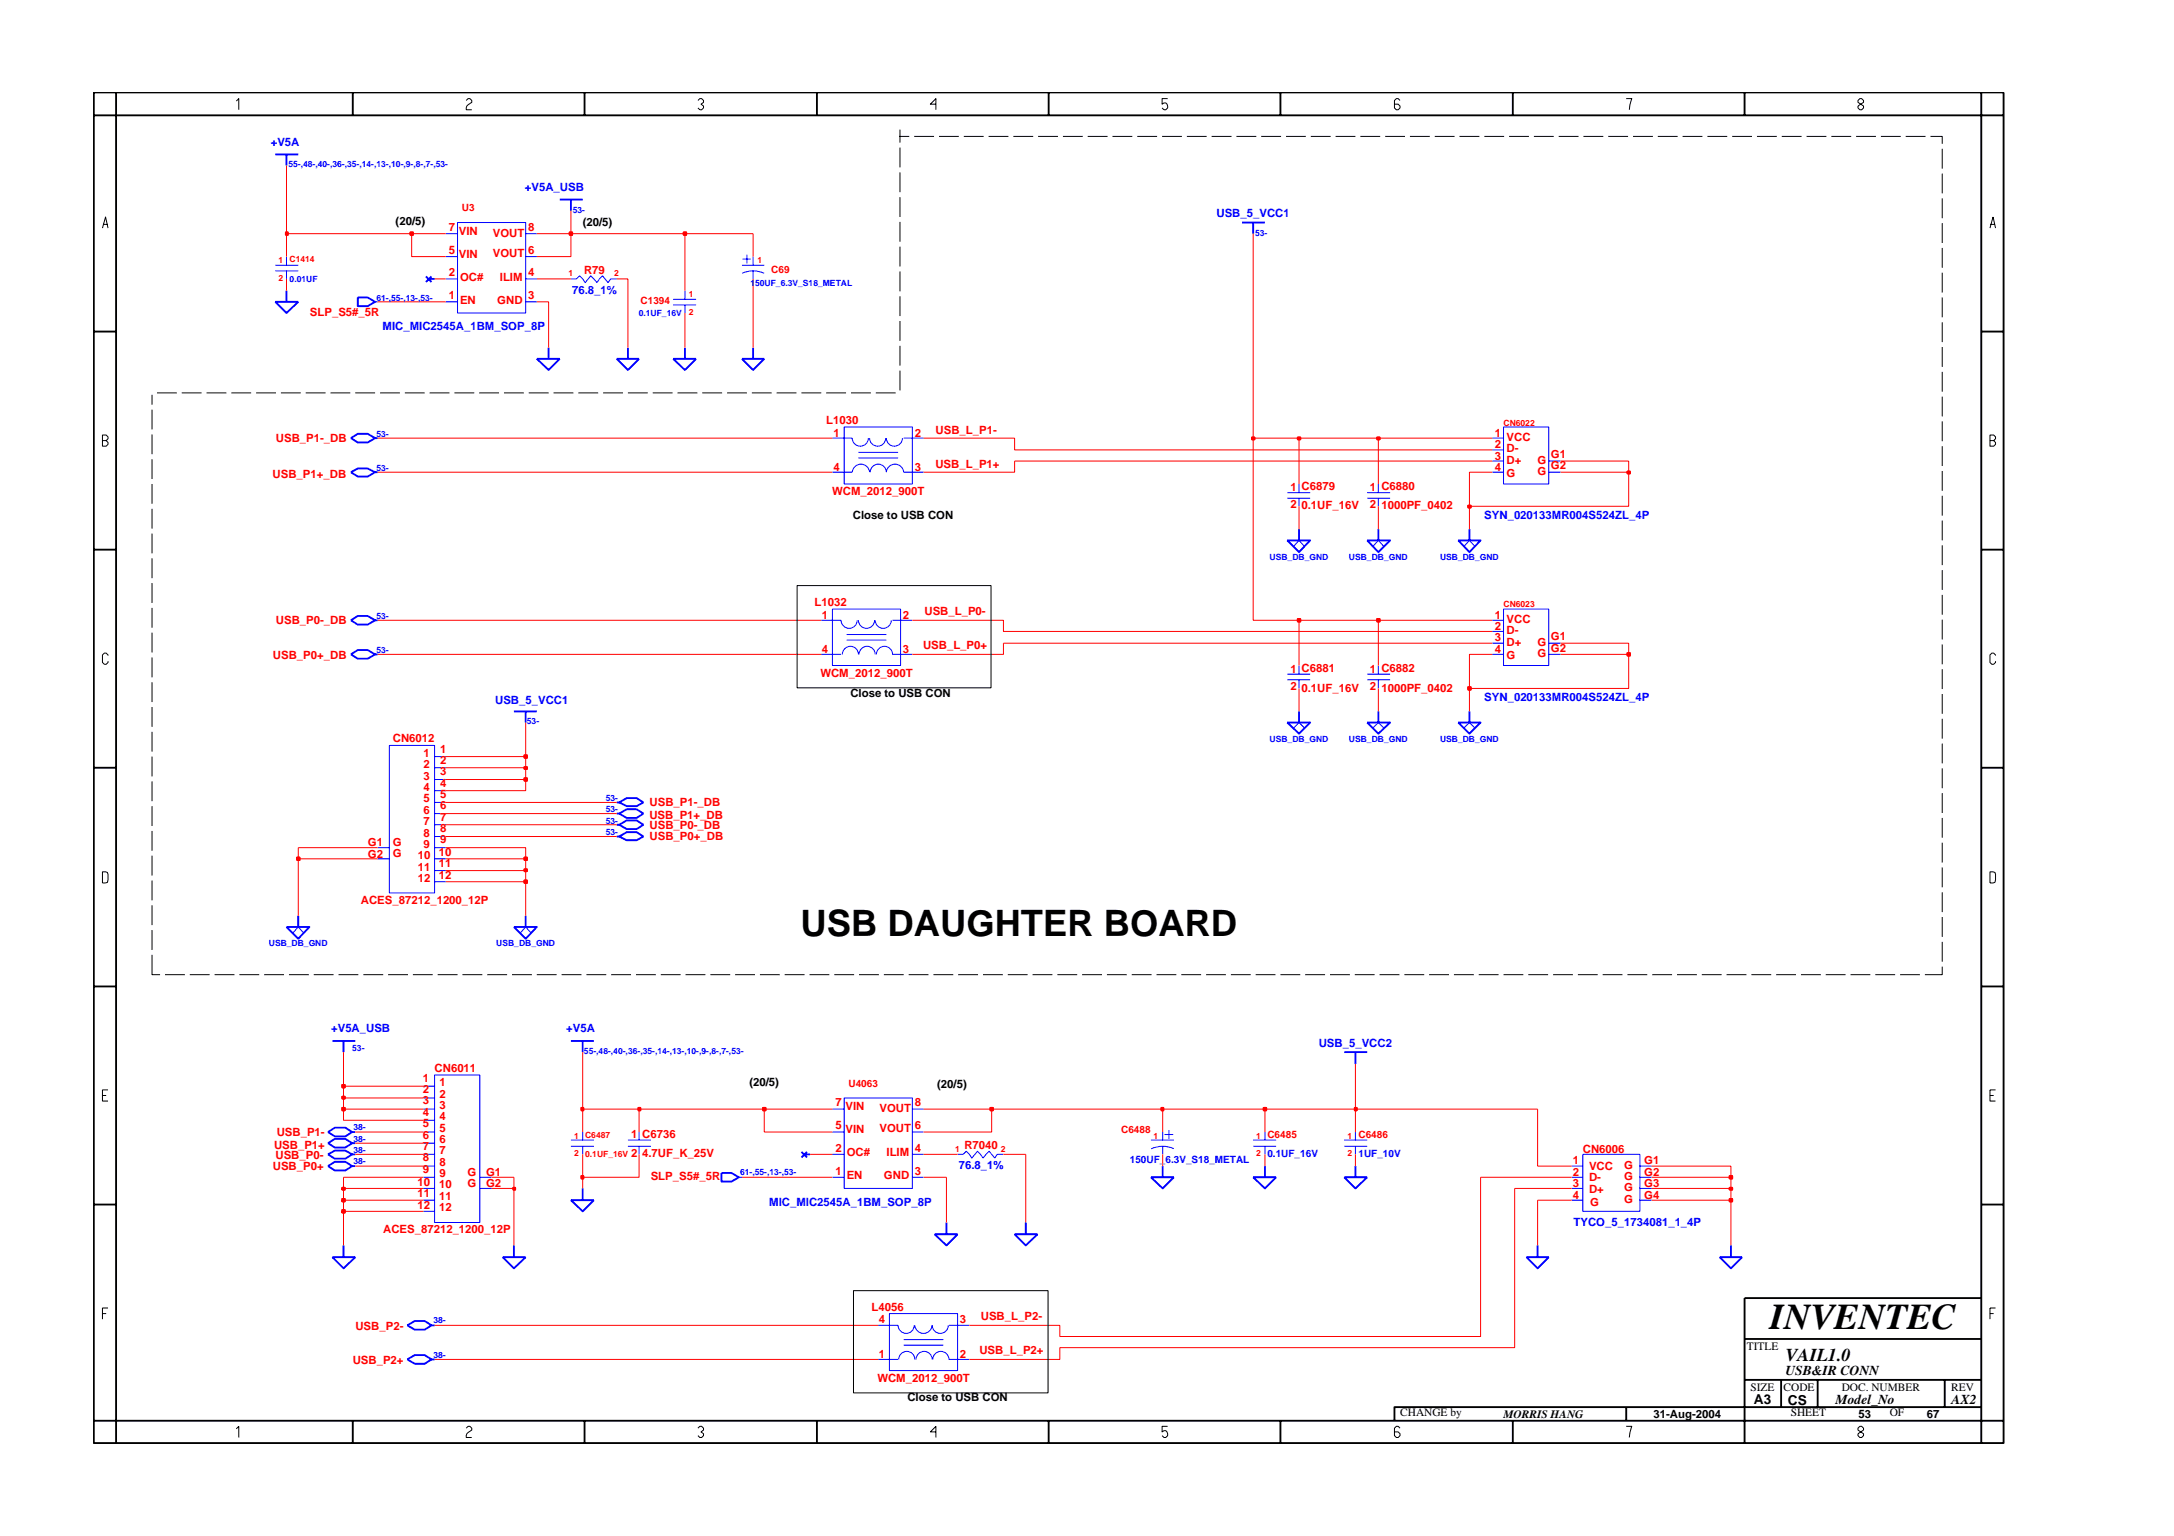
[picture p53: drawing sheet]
<svg xmlns="http://www.w3.org/2000/svg" width="297mm" height="210mm" viewBox="0 0 297 210" stroke-linecap="round" stroke-linejoin="round" font-family="sans-serif">
<defs><g id="words">
<g font-size="5">
<text x="109.4" y="127.9">USB DAUGHTER BOARD</text>
<text x="241.8" y="181.6">INVENTEC</text>
</g>
<text font-size="2.5" x="244" y="185.9">VAIL1.0</text>
<g font-size="1.9">
<text x="239.6" y="191.9">A3</text>
<text x="244" y="187.9">USB&amp;IR CONN</text>
<text x="244.3" y="192">CS</text>
<text x="250.8" y="191.9">Model_No</text>
<text x="266.6" y="191.9">AX2</text>
</g>
<g font-size="1.6" fill="#00f">
<text x="37" y="19.9">+V5A</text>
<text x="71.7" y="26.1">+V5A_USB</text>
<text x="166.2" y="29.6">USB_5_VCC1</text>
<text x="78.2" y="40.1">76.8_1%</text>
<text x="52.3" y="45.1">MIC_MIC2545A_1BM_SOP_8P</text>
<text x="202.8" y="71">SYN_020133MR004S524ZL_4P</text>
<text x="202.8" y="95.8">SYN_020133MR004S524ZL_4P</text>
<text x="67.7" y="96.3">USB_5_VCC1</text>
<text x="45.2" y="141">+V5A_USB</text>
<text x="77.4" y="141">+V5A</text>
<text x="180.2" y="143">USB_5_VCC2</text>
<text x="131" y="159.8">76.8_1%</text>
<text x="105.1" y="164.8">MIC_MIC2545A_1BM_SOP_8P</text>
<text x="215" y="167.5">TYCO_5_1734081_1_4P</text>
</g>
<g font-size="1.6">
<text x="54" y="30.7">(20/5)</text>
<text x="79.6" y="30.9">(20/5)</text>
<text x="116.5" y="70.9">Close to USB CON</text>
<text x="116.2" y="95.2">Close to USB CON</text>
<text x="102.4" y="148.4">(20/5)</text>
<text x="128" y="148.7">(20/5)</text>
<text x="238.7" y="184.4">TITLE</text>
<text x="124" y="191.5">Close to USB CON</text>
<text x="239.2" y="190">SIZE</text>
<text x="243.7" y="190">CODE</text>
<text x="251.6" y="190">DOC. NUMBER</text>
<text x="266.6" y="190">REV</text>
<text x="191.3" y="193.5">CHANGE by</text>
<text x="205.4" y="193.7">MORRIS HANG</text>
<text x="225.9" y="193.7">31-Aug-2004</text>
<text x="244.7" y="193.5">SHEET</text>
<text x="253.9" y="193.7">53</text>
<text x="258.2" y="193.5">OF</text>
<text x="263.3" y="193.7">67</text>
</g>
<g font-size="1.6" fill="#f00">
<text x="61.3" y="31.5">7</text>
<text x="61.3" y="34.6">5</text>
<text x="62.7" y="32.1">VIN</text>
<text x="62.7" y="35.2">VIN</text>
<text x="67.3" y="35.1">VOUT</text>
<text x="67.3" y="32.4">VOUT</text>
<text x="72.2" y="34.6">6</text>
<text x="72.2" y="31.5">8</text>
<text x="61.3" y="37.8">2</text>
<text x="61.3" y="40.9">1</text>
<text x="62.9" y="38.3">OC#</text>
<text x="62.9" y="41.5">EN</text>
<text x="68" y="41.5">GND</text>
<text x="68.3" y="38.3">ILIM</text>
<text x="72.2" y="40.9">3</text>
<text x="72.2" y="37.8">4</text>
<text x="79.8" y="37.4">R79</text>
<text x="42.3" y="43.2">SLP_S5#_5R</text>
<text x="112.9" y="57.9">L1030</text>
<text x="113.9" y="59.7">1</text>
<text x="125" y="59.7">2</text>
<text x="127.8" y="59.3">USB_L_P1-</text>
<text x="204.2" y="59.7">1</text>
<text x="37.2" y="65.4">USB_P1+_DB</text>
<text x="37.7" y="60.4">USB_P1-_DB</text>
<text x="113.9" y="64.4">4</text>
<text x="125" y="64.4">3</text>
<text x="127.8" y="64">USB_L_P1+</text>
<text x="204.2" y="64.4">4</text>
<text x="204.2" y="62.8">3</text>
<text x="204.2" y="61.2">2</text>
<text x="205.9" y="65.1">G</text>
<text x="205.9" y="63.4">D+</text>
<text x="205.9" y="61.8">D-</text>
<text x="205.9" y="60.3">VCC</text>
<text x="210.1" y="63.4">G</text>
<text x="210.1" y="65">G</text>
<text x="211.9" y="62.6">G1</text>
<text x="211.9" y="64.1">G2</text>
<text x="113.7" y="67.7">WCM_2012_900T</text>
<text x="176.3" y="67.1">1 C6879</text>
<text x="176.3" y="69.4">2</text>
<text x="177.8" y="69.6">0.1UF_16V</text>
<text x="187.1" y="69.4">2</text>
<text x="187.1" y="67.1">1 C6880</text>
<text x="188.8" y="69.6">1000PF_0402</text>
<text x="111.3" y="82.8">L1032</text>
<text x="126.3" y="84">USB_L_P0-</text>
<text x="37.3" y="90">USB_P0+_DB</text>
<text x="37.7" y="85.3">USB_P0-_DB</text>
<text x="112.3" y="89.3">4</text>
<text x="112.3" y="84.6">1</text>
<text x="123.4" y="84.6">2</text>
<text x="123.4" y="89.3">3</text>
<text x="126.1" y="88.6">USB_L_P0+</text>
<text x="204.2" y="84.6">1</text>
<text x="204.2" y="89.3">4</text>
<text x="204.2" y="87.6">3</text>
<text x="204.2" y="86.1">2</text>
<text x="205.9" y="85.2">VCC</text>
<text x="205.9" y="88.2">D+</text>
<text x="205.9" y="86.7">D-</text>
<text x="210.1" y="88.2">G</text>
<text x="210.1" y="89.8">G</text>
<text x="211.9" y="87.4">G1</text>
<text x="211.9" y="89">G2</text>
<text x="112.1" y="92.6">WCM_2012_900T</text>
<text x="176.3" y="92">1 C6881</text>
<text x="176.3" y="94.2">2</text>
<text x="177.8" y="94.5">0.1UF_16V</text>
<text x="187.1" y="92">1 C6882</text>
<text x="187.1" y="94.2">2</text>
<text x="188.8" y="94.5">1000PF_0402</text>
<text x="205.9" y="90">G</text>
<text x="53.7" y="101.4">CN6012</text>
<text x="57.9" y="103.4">1</text>
<text x="57.9" y="104.9">2</text>
<text x="57.9" y="106.5">3</text>
<text x="60.1" y="102.8">1</text>
<text x="60.1" y="104.4">2</text>
<text x="60.1" y="105.9">3</text>
<text x="60.1" y="107.5">4</text>
<text x="57.9" y="108">4</text>
<text x="57.9" y="109.7">5</text>
<text x="57.9" y="111.2">6</text>
<text x="57.9" y="112.7">7</text>
<text x="60.1" y="109">5</text>
<text x="60.1" y="110.5">6</text>
<text x="60.1" y="112.2">7</text>
<text x="60.1" y="113.7">8</text>
<text x="88.7" y="111.9">USB_P1+_DB</text>
<text x="88.8" y="110.1">USB_P1-_DB</text>
<text x="88.8" y="113.3">USB_P0-_DB</text>
<text x="50.3" y="115.7">G1</text>
<text x="50.3" y="117.2">G2</text>
<text x="53.7" y="115.6">G</text>
<text x="53.7" y="117.1">G</text>
<text x="57.1" y="117.4">10</text>
<text x="57.1" y="119">11</text>
<text x="57.9" y="114.3">8</text>
<text x="57.9" y="115.8">9</text>
<text x="60" y="117">10</text>
<text x="60" y="118.5">11</text>
<text x="60.1" y="115.2">9</text>
<text x="88.8" y="114.8">USB_P0+_DB</text>
<text x="49.3" y="123.5">ACES_87212_1200_12P</text>
<text x="57.1" y="120.5">12</text>
<text x="60" y="120.1">12</text>
<text x="57.8" y="149.4">2</text>
<text x="57.8" y="147.9">1</text>
<text x="59.4" y="146.5">CN6011</text>
<text x="60" y="148.4">1</text>
<text x="37.8" y="155.3">USB_P1-</text>
<text x="57.8" y="150.9">3</text>
<text x="57.8" y="152.5">4</text>
<text x="57.8" y="154.1">5</text>
<text x="57.8" y="155.6">6</text>
<text x="60" y="150">2</text>
<text x="60" y="151.6">3</text>
<text x="60" y="153.1">4</text>
<text x="60" y="154.7">5</text>
<text x="86.2" y="155.5">1 C6736</text>
<text x="114.2" y="154.3">5</text>
<text x="114.2" y="151.1">7</text>
<text x="115.5" y="154.9">VIN</text>
<text x="115.5" y="151.7">VIN</text>
<text x="120.2" y="154.7">VOUT</text>
<text x="120.2" y="152">VOUT</text>
<text x="125" y="154.3">6</text>
<text x="125" y="151.1">8</text>
<text x="37.3" y="159.9">USB_P0+</text>
<text x="37.4" y="157">USB_P1+</text>
<text x="37.6" y="158.3">USB_P0-</text>
<text x="57.8" y="157.2">7</text>
<text x="57.8" y="158.7">8</text>
<text x="57.8" y="160.2">9</text>
<text x="60" y="156.2">6</text>
<text x="60" y="157.7">7</text>
<text x="60" y="159.4">8</text>
<text x="60" y="160.9">9</text>
<text x="63.9" y="160.7">G</text>
<text x="66.4" y="160.7">G1</text>
<text x="86.2" y="158.2">2</text>
<text x="87.7" y="158.2">4.7UF_K_25V</text>
<text x="88.9" y="161.3">SLP_S5#_5R</text>
<text x="114.2" y="160.5">1</text>
<text x="114.2" y="157.4">2</text>
<text x="115.7" y="161.1">EN</text>
<text x="115.7" y="158">OC#</text>
<text x="120.8" y="161.1">GND</text>
<text x="121.1" y="158">ILIM</text>
<text x="125" y="160.5">3</text>
<text x="125" y="157.4">4</text>
<text x="131.8" y="157.1">R7040</text>
<text x="214.9" y="160.7">2</text>
<text x="214.9" y="159.1">1</text>
<text x="216.3" y="157.6">CN6006</text>
<text x="217.1" y="161.5">D-</text>
<text x="217.1" y="159.9">VCC</text>
<text x="221.9" y="159.7">G</text>
<text x="221.9" y="161.3">G</text>
<text x="224.6" y="159.1">G1</text>
<text x="224.6" y="160.7">G2</text>
<text x="57.1" y="163.5">11</text>
<text x="57.1" y="165.2">12</text>
<text x="57.1" y="162">10</text>
<text x="60" y="165.5">12</text>
<text x="60" y="162.4">10</text>
<text x="60" y="164">11</text>
<text x="63.9" y="162.2">G</text>
<text x="66.4" y="162.2">G2</text>
<text x="214.9" y="163.8">4</text>
<text x="214.9" y="162.2">3</text>
<text x="217.1" y="163">D+</text>
<text x="217.3" y="164.8">G</text>
<text x="221.9" y="162.8">G</text>
<text x="221.9" y="164.4">G</text>
<text x="224.6" y="162.2">G3</text>
<text x="224.6" y="163.8">G4</text>
<text x="52.4" y="168.5">ACES_87212_1200_12P</text>
<text x="119.1" y="179.2">L4056</text>
<text x="48.6" y="181.7">USB_P2-</text>
<text x="120.1" y="180.9">4</text>
<text x="120.1" y="185.5">1</text>
<text x="131.2" y="180.9">3</text>
<text x="131.2" y="185.5">2</text>
<text x="133.8" y="185">USB_L_P2+</text>
<text x="134" y="180.3">USB_L_P2-</text>
<text x="48.2" y="186.3">USB_P2+</text>
<text x="119.9" y="188.8">WCM_2012_900T</text>
</g>
<g font-size="1.4" fill="#f00">
<text x="63.1" y="28.9">U3</text>
<text x="87.5" y="41.6">C1394</text>
<text x="105.4" y="37.4">C69</text>
<text x="115.9" y="148.5">U4063</text>
<text x="153.2" y="154.9">C6488</text>
<text x="173.2" y="155.5">C6485</text>
<text x="185.6" y="155.5">C6486</text>
</g>
<g font-size="1.4" fill="#00f">
<text x="154.4" y="158.9">150UF_6.3V_S18_METAL</text>
<text x="173.2" y="158.2">0.1UF_16V</text>
<text x="185.6" y="158.2">1UF_10V</text>
</g>
<g font-size="1.2" fill="#00f">
<text x="39.4" y="22.9">55-,48-,40-,36-,35-,14-,13-,10-,9-,8-,7-,53-</text>
<text x="78.3" y="29.1">53-</text>
<text x="171.5" y="32.2">53-</text>
<text x="39.6" y="38.5">0.01UF</text>
<text x="51.4" y="41.1">61-,55-,13-,53-</text>
<text x="102.5" y="39.1">150UF_6.3V_S18_METAL</text>
<text x="87.3" y="43.2">0.1UF_16V</text>
<text x="51.4" y="59.7">53-</text>
<text x="51.4" y="64.4">53-</text>
<text x="173.5" y="76.5">USB_DB_GND</text>
<text x="184.3" y="76.5">USB_DB_GND</text>
<text x="196.8" y="76.5">USB_DB_GND</text>
<text x="51.4" y="84.6">53-</text>
<text x="51.4" y="89.3">53-</text>
<text x="72" y="99">53-</text>
<text x="173.5" y="101.4">USB_DB_GND</text>
<text x="184.3" y="101.4">USB_DB_GND</text>
<text x="196.8" y="101.4">USB_DB_GND</text>
<text x="82.8" y="111">53-</text>
<text x="82.8" y="112.5">53-</text>
<text x="82.8" y="109.4">53-</text>
<text x="82.8" y="114.1">53-</text>
<text x="36.7" y="129.3">USB_DB_GND</text>
<text x="67.8" y="129.3">USB_DB_GND</text>
<text x="48.1" y="143.6">53-</text>
<text x="79.8" y="144">55-,48-,40-,36-,35-,14-,13-,10-,9-,8-,7-,53-</text>
<text x="48.3" y="154.4">38-</text>
<text x="48.3" y="156.1">38-</text>
<text x="48.3" y="157.6">38-</text>
<text x="48.3" y="159.1">38-</text>
<text x="101.1" y="160.5">61-,55-,13-,53-</text>
<text x="59.2" y="180.9">38-</text>
<text x="59.2" y="185.5">38-</text>
</g>
<g font-size="1.2" fill="#f00">
<text x="38" y="36">1</text>
<text x="39.6" y="35.8">C1414</text>
<text x="103.5" y="36">1</text>
<text x="38" y="38.4">2</text>
<text x="77.7" y="37.8">1</text>
<text x="83.9" y="37.8">2</text>
<text x="94.1" y="40.7">1</text>
<text x="94.1" y="43">2</text>
<text x="205.4" y="58.2">CN6022</text>
<text x="205.4" y="83">CN6023</text>
<text x="78.4" y="155.6">1</text>
<text x="80" y="155.5">C6487</text>
<text x="157.6" y="155.6">1</text>
<text x="171.6" y="155.6">1</text>
<text x="184.1" y="155.6">1</text>
<text x="78.4" y="158">2</text>
<text x="80" y="158.2">0.1UF_16V</text>
<text x="130.5" y="157.4">1</text>
<text x="136.8" y="157.4">2</text>
<text x="171.6" y="158">2</text>
<text x="184.1" y="158">2</text>
</g>
</g></defs>
<g fill="none" stroke="#00f" stroke-width=".25">
<path d="M37.6 21.1h3.2M39.1 21.1v1.5M39.1 39.7v1.5M58.2 37.8l.8 .7M58.6 38.1h.8M59 37.8l-.8 .7M76.5 27.3h3.1M78 27.3v1.5M169.7 30.4h3.1M171.2 30.4v1.5M37.6 41.2h3.2l-1.7 1.6zM47.9 59.9l1-.6h1.3l1.1 .6-1.1 .6h-1.3z"/>
<path d="M48.9 40.7h1.3l1.1 .5-1.1 .6h-1.3zM51.3 59.9h.3M73.3 49h3.2l-1.5 1.6zM75 47.5v1.5M84.3 49h3l-1.5 1.6zM85.8 47.5v1.5M92 49h3.1l-1.5 1.6zM93.6 47.5v1.5M101.4 49h3l-1.5 1.6zM102.9 47.5v1.5M47.9 64.5l1-.5h1.3l1.1 .5-1.1 .6h-1.3zM51.3 64.5h.3"/>
<path d="M175.9 73.8h3.1l-1.5 1.7zM177.5 72.3v1.5M186.8 73.8h3.1l-1.6 1.7zM188.3 72.3v1.5M199.2 73.8h3.1l-1.5 1.7zM200.8 72.3v1.5M47.9 84.8l1-.6h1.3l1.1 .6-1.1 .6h-1.3zM47.9 89.4l1-.6h1.3l1.1 .6-1.1 .6h-1.3zM51.3 84.8h.3M51.3 89.4h.3M70.2 97.2h3.1M71.8 97.2v1.5"/>
<path d="M175.9 98.7h3.1l-1.5 1.6zM177.5 97.2v1.5M186.8 98.7h3.1l-1.6 1.6zM188.3 97.2v1.5M199.2 98.7h3.1l-1.5 1.6zM200.8 97.2v1.5M84.3 112.7h.3M84.3 111.2h.3M84.3 109.7h.3M84.3 114.3h.3M84.6 112.7l1-.6h1.4l.9 .6-.9 .6h-1.4zM84.6 111.2l1-.6h1.4l.9 .6-.9 .6h-1.4z"/>
<path d="M84.6 109.7l1-.6h1.4l.9 .6-.9 .5h-1.4zM84.6 114.3l1-.6h1.4l.9 .6-.9 .5h-1.4zM39.1 126.7h3.2l-1.5 1.6zM40.8 125.2v1.5M70.2 126.7h3.1l-1.5 1.6zM71.8 125.2v1.5M44.8 156.2l.9-.6h1.5l.9 .6-.9 .6h-1.5zM44.8 157.7l.9-.5h1.5l.9 .5-.9 .6h-1.5zM44.8 154.7l.9-.6h1.5l.9 .6-.9 .6h-1.5zM44.8 159.4l.9-.6h1.5l.9 .6-.9 .5h-1.5zM45.4 142.3h3.1M46.9 142.3v1.5"/>
<path d="M48.1 156.2h.4M48.1 157.7h.4M48.1 154.7h.4M48.1 159.4h.4M78 142.3h3.1M79.6 142.3v1.5M109.5 157.4l.8 .8M109.8 157.7h.9M110.3 157.4l-.8 .8M158.9 159.4v1.5M172.8 159.4v1.5M183.7 143.8h3.1"/>
<path d="M185.2 143.8v1.6M185.2 159.4v1.5M45.4 171.8h3.1l-1.6 1.5zM46.9 170.2v1.6M68.7 171.8h3.1l-1.6 1.5zM70.2 170.2v1.6M78 164h3.1l-1.5 1.5zM79.6 162.4v1.6M98.6 160.3h1.3l1.1 .6-1.1 .6h-1.3zM127.7 168.7h3.1l-1.5 1.5zM129.3 167.1v1.6M138.6 168.7h3.2l-1.6 1.5z"/>
<path d="M140.2 167.1v1.6M157.3 160.9h3.1l-1.5 1.5zM171.2 160.9h3.2l-1.6 1.5zM183.7 160.9h3.1l-1.6 1.5zM208.6 171.8h3l-1.5 1.5zM210.1 170.2v1.6M235 171.8h3l-1.5 1.5zM236.5 170.2v1.6M55.7 181.1l1-.6h1.3l1 .6-1 .6h-1.3zM55.7 185.8l1-.6h1.3l1 .6-1 .6h-1.3zM59 181.1h.4M59 185.8h.4"/>
</g>
<g fill="none" stroke="#00f" stroke-width=".14">
<path d="M37.6 36.3h3.2M37.6 37h3.2M39.1 35.1v1.2M39.1 37v1.1M60.9 38.1h1.6M60.9 31.9h1.6M60.9 35.1h1.6M62.5 30.4h9.3v12.4h-9.3zM71.8 38.1h1.5M71.8 31.9h1.5M71.8 35.1h1.5M78 38.1h.8l.4-.4 .8 .9 .7-.9 .9 .9 .7-.9 .8 .9 .3-.5h.9"/>
<path d="M93.6 39.7v1.2M101.4 36.3h3M101.4 37.3a3.6 3.6 0 0 1 3 0M101.5 35.4h1.1M102.1 34.8v1.2M102.9 35.1v1.2M102.9 37v1.1M51.3 41.2h.3M60.9 41.2h1.6M71.8 41.2h1.5M92 40.9h3.1M92 41.7h3.1"/>
<path d="M93.6 41.7v1.1M113.7 59.9h2.7a1.1 1.1 0 0 0 1.1 1.1 1.1 1.1 0 0 0 1.1-1.1M115.3 58.3h9.4v7.8h-9.4zM118.8 59.9a1.1 1.1 0 0 0 1.1 1.1 1.1 1.1 0 0 0 1.1-1.1M121.1 59.9a1.1 1.1 0 0 0 1.1 1.1 1.1 1.1 0 0 0 1.1-1.1M123.5 59.9h2.7M203.9 59.9h1.5M205.4 58.3h6.2v7.8h-6.2zM117.3 62.6h5.4M117.3 61.8h5.4M118.8 64.5a1.19 1.19 0 0 0-1.2-1.1 1.19 1.19 0 0 0-1.2 1.1h-2.7M118.9 64.5a1.1 1.1 0 0 1 1.1-1.1 1.1 1.1 0 0 1 1.1 1.1 1.19 1.19 0 0 1 1.2-1.1 1.19 1.19 0 0 1 1.2 1.1h2.7"/>
<path d="M175.9 67.3h3.1M175.9 68.1h3.1M176.7 74.7l.8-.9 .8 .9M177.5 66.1v1.2M177.5 68.1v1.1M186.8 67.3h3.1M186.8 68.1h3.1M187.6 74.7l.7-.9 .8 .9M188.3 66.1v1.2M188.3 68.1v1.1M200 74.7l.8-.9 .7 .9M203.9 64.5h1.5"/>
<path d="M203.9 61.5h1.5M203.9 63h1.5M211.6 64.5h1.6M211.6 63h1.6M112.2 84.8h2.7a1.1 1.1 0 0 0 1.1 1.1 1.1 1.1 0 0 0 1.1-1.1M112.2 89.4h2.7M113.7 83.2h9.3v7.7h-9.3zM115.1 89.4a1.1 1.1 0 0 1 1.1-1.1 1.1 1.1 0 0 1 1.1 1.1M115.7 87.5h5.4M115.7 86.7h5.4M117.3 84.8a1.1 1.1 0 0 0 1.1 1.1 1.1 1.1 0 0 0 1.1-1.1M117.4 89.4a1.1 1.1 0 0 1 1.1-1.1 1.1 1.1 0 0 1 1.1 1.1"/>
<path d="M119.6 84.8a1.1 1.1 0 0 0 1.1 1.1 1.1 1.1 0 0 0 1.1-1.1M119.7 89.4a1.1 1.1 0 0 1 1.1-1.1 1.1 1.1 0 0 1 1.1 1.1h2.8M121.9 84.8h2.8M175.9 92.1h3.1M175.9 92.9h3.1M176.7 99.5l.8-.8 .8 .8M177.5 90.9v1.2M177.5 92.9v1.2M186.8 92.1h3.1M186.8 92.9h3.1M187.6 99.5l.7-.8 .8 .8M188.3 90.9v1.2"/>
<path d="M188.3 92.9v1.2M200 99.5l.8-.8 .7 .8M203.9 84.8h1.5M203.9 89.4h1.5M203.9 86.3h1.5M203.9 87.9h1.5M205.4 83.2h6.2v7.7h-6.2zM211.6 89.4h1.6M211.6 87.9h1.6M51.6 117.4h1.6M51.6 115.8h1.6M53.2 101.9h6.2v20.1h-6.2z"/>
<path d="M59.4 104.9h1.5M59.4 103.4h1.5M59.4 108h1.5M59.4 106.5h1.5M59.4 111.2h1.5M59.4 109.7h1.5M59.4 114.3h1.5M59.4 112.7h1.5M59.4 117.4h1.5M59.4 115.8h1.5M59.4 119h1.5M40 127.5l.8-.8 .7 .8"/>
<path d="M59.4 120.5h1.5M71.1 127.5l.7-.8 .8 .8M57.9 151.6h1.5M57.9 154.7h1.5M57.9 157.7h1.5M57.9 159.4h1.5M57.9 150h1.5M57.9 148.4h1.5M57.9 153.1h1.5M57.9 156.2h1.5M59.4 146.9h6.2v20.2h-6.2zM78 155.8h3.1"/>
<path d="M78 156.6h3.1M79.6 154.7v1.1M79.6 156.6v1.1M85.8 155.8h3.1M85.8 156.6h3.1M87.3 154.7v1.1M87.3 156.6v1.1M113.7 151.6h1.6M113.7 154.7h1.6M113.7 157.7h1.6M115.3 150h9.4v12.4h-9.4zM124.7 151.6h1.5"/>
<path d="M124.7 154.7h1.5M124.7 157.7h1.5M130.8 157.7h.8l.4-.4 .8 1 .7-1 .8 1 .9-1 .7 1 .4-.6h.8M157.3 155.8h3.1M158.9 154.7v1.1M158.9 156.6v1.1M159.1 155h1.2M159.7 154.4v1.2M160.4 157a3.7 3.7 0 0 0-3.1 0M171.2 155.8h3.2M171.2 156.6h3.2M172.8 154.7v1.1"/>
<path d="M172.8 156.6v1.1M183.7 155.8h3.1M183.7 156.6h3.1M185.2 154.7v1.1M185.2 156.6v1.1M214.7 159.4h1.6M216.3 157.7h7.8v7.8h-7.8zM224.1 159.4h1.6M57.9 160.9h1.5M57.9 162.4h1.5M57.9 164h1.5M57.9 165.5h1.5"/>
<path d="M65.6 160.9h1.6M65.6 162.4h1.6M101 160.9h.4M113.7 160.9h1.6M121.5 179.5h9.3v7.8h-9.3zM124.7 160.9h1.5M214.7 160.9h1.6M214.7 162.4h1.6M214.7 164h1.6M224.1 160.9h1.6M224.1 162.4h1.6M224.1 164h1.6"/>
<path d="M120 181.1h2.7a1.1 1.1 0 0 0 1.1 1.1 1.1 1.1 0 0 0 1.1-1.1M120 185.8h2.7M122.8 185.8a1.1 1.1 0 0 1 1.1-1.1 1.1 1.1 0 0 1 1.1 1.1M123.5 183.8h5.4M123.5 183.1h5.4M125.2 185.8a1.1 1.1 0 0 1 1.1-1.1 1.1 1.1 0 0 1 1.1 1.1M127.5 185.8a1.1 1.1 0 0 1 1.1-1.1 1.1 1.1 0 0 1 1.1 1.1h2.7M129.6 181.1a1.1 1.1 0 0 1-1.1 1.1 1.1 1.1 0 0 1-1.1-1.1 1.19 1.19 0 0 1-1.2 1.1 1.19 1.19 0 0 1-1.2-1.1M129.7 181.1h2.7"/>
</g>
<path d="M140.2 157.7v9.4M46.9 165.5v4.7M70.2 162.4v7.8M129.3 160.9v6.2M202.3 160.9v21.7h-57.5v-1.5h-12.4M207 162.4v21.8h-62.2v1.6h-12.4M210.1 164v6.2M236.5 164v6.2M59.4 185.8h60.6M59.4 181.1h60.6" fill="none" stroke="#f00" stroke-width=".14"/>
<path d="M46.8 165.4v.3h.3v-.3z" fill-rule="evenodd" fill="#8e2323" stroke="#f00" stroke-width=".25"/>
<path d="M46.8 165.4h.3v.3h-.3z" fill="none" stroke="#f00" stroke-width=".25"/>
<path d="M46.9 164v1.5h11" fill="none" stroke="#f00" stroke-width=".14"/>
<path d="M46.8 163.8v.4h.3v-.4z" fill-rule="evenodd" fill="#8e2323" stroke="#f00" stroke-width=".25"/>
<path d="M46.8 163.8h.3v.4h-.3z" fill="none" stroke="#f00" stroke-width=".25"/>
<path d="M46.9 162.4v1.6h11M210.1 164h4.6M225.7 164h10.8" fill="none" stroke="#f00" stroke-width=".14"/>
<path d="M236.3 163.8v.4h.4v-.4z" fill-rule="evenodd" fill="#8e2323" stroke="#f00" stroke-width=".25"/>
<path d="M236.3 163.8h.4v.4h-.4z" fill="none" stroke="#f00" stroke-width=".25"/>
<path d="M236.5 162.4v1.6" fill="none" stroke="#f00" stroke-width=".14"/>
<path d="M46.8 162.3v.3h.3v-.3z" fill-rule="evenodd" fill="#8e2323" stroke="#f00" stroke-width=".25"/>
<path d="M46.8 162.3h.3v.3h-.3z" fill="none" stroke="#f00" stroke-width=".25"/>
<path d="M46.9 160.9v1.5h11M67.2 162.4h3" fill="none" stroke="#f00" stroke-width=".14"/>
<path d="M70.1 162.3h.3v.3h-.3z" fill-rule="evenodd" fill="#8e2323" stroke="#f00" stroke-width=".25"/>
<path d="M70.1 162.3h.3v.3h-.3z" fill="none" stroke="#f00" stroke-width=".25"/>
<path d="M70.2 160.9v1.5M79.6 160.9v1.5M207 162.4h7.7M225.7 162.4h10.8" fill="none" stroke="#f00" stroke-width=".14"/>
<path d="M236.3 162.3v.3h.4v-.3z" fill-rule="evenodd" fill="#8e2323" stroke="#f00" stroke-width=".25"/>
<path d="M236.3 162.3h.4v.3h-.4z" fill="none" stroke="#f00" stroke-width=".25"/>
<path d="M46.9 160.9h11M67.2 160.9h3M236.5 160.9v1.5" fill="none" stroke="#f00" stroke-width=".14"/>
<path d="M79.4 160.7h.3v.4h-.3z" fill-rule="evenodd" fill="#8e2323" stroke="#f00" stroke-width=".25"/>
<path d="M79.4 160.7h.3v.4h-.3z" fill="none" stroke="#f00" stroke-width=".25"/>
<path d="M79.6 157.7v3.2h7.7v-3.2M101.4 160.9h12.3M126.2 160.9h3.1M202.3 160.9h12.4M225.7 160.9h10.8" fill="none" stroke="#f00" stroke-width=".14"/>
<path d="M236.3 160.7v.4h.4v-.4z" fill-rule="evenodd" fill="#8e2323" stroke="#f00" stroke-width=".25"/>
<path d="M236.3 160.7h.4v.4h-.4z" fill="none" stroke="#f00" stroke-width=".25"/>
<g fill="none" stroke="#f00" stroke-width=".14">
<path d="M46.9 151.6v1.5h11M48.5 159.4h9.4M48.5 157.7h9.4M48.5 156.2h9.4M48.5 154.7h9.4M79.6 151.6v3.1M87.3 151.6v3.1M104.4 151.6v3.1h9.3M110.7 157.7h3M126.2 157.7h4.6M135.5 151.6v3.1h-9.3M137.1 157.7h3.1"/>
<path d="M158.9 151.6v3.1M158.9 157.7v1.7M172.8 151.6v3.1M172.8 157.7v1.7M185.2 151.6v3.1M185.2 157.7v1.7M210.1 151.6v7.8h4.6M225.7 159.4h10.8v1.5"/>
</g>
<path d="M46.8 151.4h.3v.3h-.3z" fill-rule="evenodd" fill="#8e2323" stroke="#f00" stroke-width=".25"/>
<path d="M46.8 151.4h.3v.3h-.3z" fill="none" stroke="#f00" stroke-width=".25"/>
<path d="M46.9 150v1.6h11" fill="none" stroke="#f00" stroke-width=".14"/>
<path d="M79.4 151.4h.3v.3h-.3z" fill-rule="evenodd" fill="#8e2323" stroke="#f00" stroke-width=".25"/>
<path d="M79.4 151.4h.3v.3h-.3z" fill="none" stroke="#f00" stroke-width=".25"/>
<path d="M79.6 143.8v7.8h7.7" fill="none" stroke="#f00" stroke-width=".14"/>
<path d="M87.2 151.4h.3v.3h-.3z" fill-rule="evenodd" fill="#8e2323" stroke="#f00" stroke-width=".25"/>
<path d="M87.2 151.4h.3v.3h-.3z" fill="none" stroke="#f00" stroke-width=".25"/>
<path d="M87.3 151.6h17.1" fill="none" stroke="#f00" stroke-width=".14"/>
<path d="M104.3 151.4h.3v.3h-.3z" fill-rule="evenodd" fill="#8e2323" stroke="#f00" stroke-width=".25"/>
<path d="M104.3 151.4h.3v.3h-.3z" fill="none" stroke="#f00" stroke-width=".25"/>
<path d="M104.4 151.6h9.3M126.2 151.6h9.3" fill="none" stroke="#f00" stroke-width=".14"/>
<path d="M135.3 151.4h.4v.3h-.4z" fill-rule="evenodd" fill="#8e2323" stroke="#f00" stroke-width=".25"/>
<path d="M135.3 151.4h.4v.3h-.4z" fill="none" stroke="#f00" stroke-width=".25"/>
<path d="M135.5 151.6h23.4" fill="none" stroke="#f00" stroke-width=".14"/>
<path d="M158.7 151.4h.2v.3h-.2z" fill-rule="evenodd" fill="#8e2323" stroke="#f00" stroke-width=".25"/>
<path d="M158.7 151.4h.2v.3h-.2z" fill="none" stroke="#f00" stroke-width=".25"/>
<path d="M158.9 151.6h13.9" fill="none" stroke="#f00" stroke-width=".14"/>
<path d="M172.7 151.4h.3v.3h-.3z" fill-rule="evenodd" fill="#8e2323" stroke="#f00" stroke-width=".25"/>
<path d="M172.7 151.4h.3v.3h-.3z" fill="none" stroke="#f00" stroke-width=".25"/>
<path d="M172.8 151.6h12.4" fill="none" stroke="#f00" stroke-width=".14"/>
<path d="M185.1 151.4h.3v.3h-.3z" fill-rule="evenodd" fill="#8e2323" stroke="#f00" stroke-width=".25"/>
<path d="M185.1 151.4h.3v.3h-.3z" fill="none" stroke="#f00" stroke-width=".25"/>
<path d="M185.2 145.4v6.2h24.9" fill="none" stroke="#f00" stroke-width=".14"/>
<path d="M46.8 149.9h.3v.2h-.3z" fill-rule="evenodd" fill="#8e2323" stroke="#f00" stroke-width=".25"/>
<path d="M46.8 149.9h.3v.2h-.3z" fill="none" stroke="#f00" stroke-width=".25"/>
<path d="M46.9 148.4v1.6h11" fill="none" stroke="#f00" stroke-width=".14"/>
<path d="M46.8 148.3h.3v.3h-.3z" fill-rule="evenodd" fill="#8e2323" stroke="#f00" stroke-width=".25"/>
<path d="M46.8 148.3h.3v.3h-.3z" fill="none" stroke="#f00" stroke-width=".25"/>
<path d="M40.8 117.4v7.8M60.9 120.5h10.9v4.7M46.9 143.8v4.6h11" fill="none" stroke="#f00" stroke-width=".14"/>
<path d="M71.7 120.3h.3v.4h-.3z" fill-rule="evenodd" fill="#8e2323" stroke="#f00" stroke-width=".25"/>
<path d="M71.7 120.3h.3v.4h-.3z" fill="none" stroke="#f00" stroke-width=".25"/>
<path d="M60.9 119h10.9v1.5" fill="none" stroke="#f00" stroke-width=".14"/>
<path d="M71.7 118.8h.3v.3h-.3z" fill-rule="evenodd" fill="#8e2323" stroke="#f00" stroke-width=".25"/>
<path d="M71.7 118.8h.3v.3h-.3z" fill="none" stroke="#f00" stroke-width=".25"/>
<path d="M71.8 117.4v1.6" fill="none" stroke="#f00" stroke-width=".14"/>
<path d="M40.6 117.2h.3v.3h-.3z" fill-rule="evenodd" fill="#8e2323" stroke="#f00" stroke-width=".25"/>
<path d="M40.6 117.2h.3v.3h-.3z" fill="none" stroke="#f00" stroke-width=".25"/>
<path d="M40.8 115.8v1.6h10.8M60.9 117.4h10.9" fill="none" stroke="#f00" stroke-width=".14"/>
<path d="M71.7 117.2h.3v.3h-.3z" fill-rule="evenodd" fill="#8e2323" stroke="#f00" stroke-width=".25"/>
<path d="M71.7 117.2h.3v.3h-.3z" fill="none" stroke="#f00" stroke-width=".25"/>
<path d="M40.8 115.8h10.8M60.9 106.5h10.9v1.5h-10.9M60.9 115.8h10.9v1.6M60.9 114.3h23.4M60.9 112.7h23.4M60.9 111.2h23.4M60.9 109.7h23.4" fill="none" stroke="#f00" stroke-width=".14"/>
<path d="M71.7 106.4h.3v.3h-.3z" fill-rule="evenodd" fill="#8e2323" stroke="#f00" stroke-width=".25"/>
<path d="M71.7 106.4h.3v.3h-.3z" fill="none" stroke="#f00" stroke-width=".25"/>
<path d="M60.9 104.9h10.9v1.6" fill="none" stroke="#f00" stroke-width=".14"/>
<path d="M71.7 104.8h.3v.3h-.3z" fill-rule="evenodd" fill="#8e2323" stroke="#f00" stroke-width=".25"/>
<path d="M71.7 104.8h.3v.3h-.3z" fill="none" stroke="#f00" stroke-width=".25"/>
<path d="M60.9 103.4h10.9v1.5" fill="none" stroke="#f00" stroke-width=".14"/>
<path d="M71.7 103.2h.3v.4h-.3z" fill-rule="evenodd" fill="#8e2323" stroke="#f00" stroke-width=".25"/>
<path d="M71.7 103.2h.3v.4h-.3z" fill="none" stroke="#f00" stroke-width=".25"/>
<path d="M71.8 98.7v4.7M177.5 94.1v3.1M188.3 94.1v3.1M200.8 94.1v3.1" fill="none" stroke="#f00" stroke-width=".14"/>
<path d="M200.6 93.9h.3v.3h-.3z" fill-rule="evenodd" fill="#8e2323" stroke="#f00" stroke-width=".25"/>
<path d="M200.6 93.9h.3v.3h-.3z" fill="none" stroke="#f00" stroke-width=".25"/>
<path d="M51.6 89.4h60.6M137.1 87.9v1.5h-12.4M177.5 84.8v6.1M188.3 84.8v6.1M203.9 89.4h-3.1v4.7h21.7v-4.7h-9.3" fill="none" stroke="#f00" stroke-width=".14"/>
<path d="M222.4 89.3h.3v.3h-.3z" fill-rule="evenodd" fill="#8e2323" stroke="#f00" stroke-width=".25"/>
<path d="M222.4 89.3h.3v.3h-.3z" fill="none" stroke="#f00" stroke-width=".25"/>
<path d="M171.2 59.9v24.9h6.3M51.6 84.8h60.6M124.7 84.8h12.4v1.5h66.8M137.1 87.9h66.8M213.2 87.9h9.3v1.5" fill="none" stroke="#f00" stroke-width=".14"/>
<path d="M177.3 84.6h.4v.3h-.4z" fill-rule="evenodd" fill="#8e2323" stroke="#f00" stroke-width=".25"/>
<path d="M177.3 84.6h.4v.3h-.4z" fill="none" stroke="#f00" stroke-width=".25"/>
<path d="M177.5 84.8h10.8" fill="none" stroke="#f00" stroke-width=".14"/>
<path d="M188.2 84.6h.3v.3h-.3z" fill-rule="evenodd" fill="#8e2323" stroke="#f00" stroke-width=".25"/>
<path d="M188.2 84.6h.3v.3h-.3z" fill="none" stroke="#f00" stroke-width=".25"/>
<path d="M177.5 69.2v3.1M188.3 69.2v3.1M200.8 69.2v3.1M188.3 84.8h15.6" fill="none" stroke="#f00" stroke-width=".14"/>
<path d="M200.6 69.1h.3v.3h-.3z" fill-rule="evenodd" fill="#8e2323" stroke="#f00" stroke-width=".25"/>
<path d="M200.6 69.1h.3v.3h-.3z" fill="none" stroke="#f00" stroke-width=".25"/>
<path d="M177.5 59.9v6.2M188.3 59.9v6.2M51.6 64.5h62.1M138.6 63v1.5h-12.4M203.9 64.5h-3.1v4.7h21.7v-4.7h-9.3" fill="none" stroke="#f00" stroke-width=".14"/>
<path d="M222.4 64.4h.3v.3h-.3z" fill-rule="evenodd" fill="#8e2323" stroke="#f00" stroke-width=".25"/>
<path d="M222.4 64.4h.3v.3h-.3z" fill="none" stroke="#f00" stroke-width=".25"/>
<path d="M51.6 59.9h62.1M126.2 59.9h12.4v1.6h65.3M138.6 63h65.3M213.2 63h9.3v1.5" fill="none" stroke="#f00" stroke-width=".14"/>
<path d="M171.1 59.8h.3v.2h-.3z" fill-rule="evenodd" fill="#8e2323" stroke="#f00" stroke-width=".25"/>
<path d="M171.1 59.8h.3v.2h-.3z" fill="none" stroke="#f00" stroke-width=".25"/>
<path d="M171.2 31.9v28h6.3" fill="none" stroke="#f00" stroke-width=".14"/>
<path d="M177.3 59.8h.4v.2h-.4z" fill-rule="evenodd" fill="#8e2323" stroke="#f00" stroke-width=".25"/>
<path d="M177.3 59.8h.4v.2h-.4z" fill="none" stroke="#f00" stroke-width=".25"/>
<path d="M177.5 59.9h10.8" fill="none" stroke="#f00" stroke-width=".14"/>
<path d="M188.2 59.8h.3v.2h-.3z" fill-rule="evenodd" fill="#8e2323" stroke="#f00" stroke-width=".25"/>
<path d="M188.2 59.8h.3v.2h-.3z" fill="none" stroke="#f00" stroke-width=".25"/>
<g fill="none" stroke="#f00" stroke-width=".14">
<path d="M39.1 31.9v3.2M39.1 38.1v1.6M56.2 31.9v3.2h4.7M59.4 38.1h1.5M73.3 38.1h4.7M78 31.9v3.2h-4.7M84.3 38.1h1.5v9.4M93.6 31.9v7.8M102.9 31.9v3.2M102.9 38.1v9.4M51.6 41.2h9.3M73.3 41.2h1.7v6.3"/>
<path d="M93.6 42.8v4.7M188.3 59.9h15.6"/>
</g>
<path d="M39.1 31.8h.2v.3h-.2z" fill-rule="evenodd" fill="#8e2323" stroke="#f00" stroke-width=".25"/>
<path d="M39.1 31.8h.2v.3h-.2z" fill="none" stroke="#f00" stroke-width=".25"/>
<path d="M39.1 22.6v9.3h17.1" fill="none" stroke="#f00" stroke-width=".14"/>
<path d="M56.1 31.8h.3v.3h-.3z" fill-rule="evenodd" fill="#8e2323" stroke="#f00" stroke-width=".25"/>
<path d="M56.1 31.8h.3v.3h-.3z" fill="none" stroke="#f00" stroke-width=".25"/>
<path d="M56.2 31.9h4.7M73.3 31.9h4.7" fill="none" stroke="#f00" stroke-width=".14"/>
<path d="M77.8 31.8h.4v.3h-.4z" fill-rule="evenodd" fill="#8e2323" stroke="#f00" stroke-width=".25"/>
<path d="M77.8 31.8h.4v.3h-.4z" fill="none" stroke="#f00" stroke-width=".25"/>
<path d="M78 28.8v3.1h15.6" fill="none" stroke="#f00" stroke-width=".14"/>
<path d="M93.4 31.8h.4v.3h-.4z" fill-rule="evenodd" fill="#8e2323" stroke="#f00" stroke-width=".25"/>
<path d="M93.4 31.8h.4v.3h-.4z" fill="none" stroke="#f00" stroke-width=".25"/>
<path d="M93.6 31.9h9.3" fill="none" stroke="#f00" stroke-width=".14"/>
<g fill="none" stroke="#000" stroke-width=".25">
<path d="M12.8 12.6h261v184.6h-261zM12.8 15.8h261M15.9 12.6v184.6M48.2 12.6v3.2M79.9 12.6v3.2M111.6 12.6v3.2M143.3 12.6v3.2M174.9 12.6v3.2M206.7 12.6v3.2M238.4 12.6v3.2M270.7 12.6v184.6M12.8 45.3h3.1"/>
<path d="M270.7 45.3h3.1M12.8 75.1h3.1M270.7 75.1h3.1M12.8 104.9h3.1M270.7 104.9h3.1M12.8 134.8h3.1M270.7 134.8h3.1M12.8 164.6h3.1M270.7 164.6h3.1M270.7 177.4h-32.3v19.8M12.8 194.2h261M48.2 194.2v3"/>
<path d="M79.9 194.2v3M111.6 194.2v3M143.3 194.2v3M174.9 194.2v3M206.7 194.2v3M222.2 192.3v1.9M238.4 183h32.3M238.4 188.6h32.3M243.4 188.6v3.7M248.4 188.6v3.7M265.7 188.6v3.7M270.7 192.3h-80.2v1.9"/>
</g>
<g fill="none" stroke="#000" stroke-width=".14">
<path d="M32.3 13.8l.3-.3v1.5M63.7 13.7l.3-.2h.2l.3 .2v.3l-.5 .3-.3 .4v.3h.8M95.4 13.7l.2-.2h.3l.2 .2v.3l-.3 .2 .3 .3v.2l-.2 .3h-.3l-.2-.3M122.9 18.6h1.3M123 17.7v1.8M124.9 18.6h2.7M127.9 14.2h-.8l.8-.7v1.5M128.3 18.6h2.7M131.7 18.6h2.7M135.1 18.6h2.7M138.5 18.6h2.7M141.8 18.6h2.8"/>
<path d="M145.2 18.6h2.7M148.6 18.6h2.7M152 18.6h2.7M155.4 18.6h2.7M158.8 18.6h2.7M159.5 13.5h-.7v.7l.2-.1a.5 .5 0 0 1 .5 .6l-.2 .3h-.3l-.2-.3M162.2 18.6h2.7M165.6 18.6h2.7M168.9 18.6h2.7M172.3 18.6h2.7M175.7 18.6h2.7M179.1 18.6h2.7"/>
<path d="M182.5 18.6h2.7M185.9 18.6h2.7M189.3 18.6h2.7M191.3 13.7l-.3-.2h-.2l-.3 .2v1l.3 .3h.2l.3-.3v-.2l-.3-.3h-.5M192.6 18.6h2.8M196 18.6h2.7M199.4 18.6h2.7M202.8 18.6h2.7M206.2 18.6h2.7M209.6 18.6h2.7M213 18.6h2.7M216.4 18.6h2.7"/>
<path d="M219.7 18.6h2.7M222.2 13.5h.8l-.4 1.5M223.1 18.6h2.7M226.5 18.6h2.7M229.9 18.6h2.7M233.3 18.6h2.7M236.7 18.6h2.7M240.1 18.6h2.7M243.4 18.6h2.8M246.8 18.6h2.7M250.2 18.6h2.7M253.6 18.6h2.7"/>
<path d="M253.9 13.7l.2-.2h.3l.2 .2v.3l-.7 .5v.2l.2 .3h.3l.2-.3v-.2l-.7-.5zM257 18.6h2.7M260.4 18.6h2.7M263.8 18.6h1.6v1.1M14 31.2l.4-1.6 .4 1.6M14.1 30.7h.6M123 20.2v2.7M123 23.6v2.7M123 26.9v2.7M123 30.3v2.7M123 33.7v2.7M123 37.1v2.7"/>
<path d="M265.4 20.3v2.7M265.4 23.7v2.7M265.4 27.1v2.7M265.4 30.5v2.7M265.4 33.9v2.7M265.4 37.3v2.7M271.9 31.2l.4-1.6 .4 1.6M272 30.7h.6M14 59.5h.5l.3 .2v.3l-.3 .2 .3 .3v.2l-.3 .3h-.5zM20.8 53.9v1.4M20.8 56v2.7M20.8 59.4v2.7"/>
<path d="M21.4 53.7h2.8M24.8 53.7h2.7M28.2 53.7h2.7M31.6 53.7h2.7M35 53.7h2.7M38.4 53.7h2.7M41.8 53.7h2.7M45.2 53.7h2.7M48.5 53.7h2.8M51.9 53.7h2.7M55.3 53.7h2.7M58.7 53.7h2.7"/>
<path d="M62.1 53.7h2.7M65.5 53.7h2.7M68.9 53.7h2.7M72.2 53.7h2.8M75.6 53.7h2.7M79 53.7h2.7M82.4 53.7h2.7M85.8 53.7h2.7M89.2 53.7h2.7M92.6 53.7h2.7M96 53.7h2.7M99.3 53.7h2.8"/>
<path d="M102.7 53.7h2.7M106.1 53.7h2.7M109.5 53.7h2.7M112.9 53.7h2.7M116.3 53.7h2.7M119.7 53.7h2.7M123 40.5v2.7M123 43.9v2.7M123 47.3v2.7M123 50.6v2.8M265.4 40.7v2.7M265.4 44v2.8"/>
<path d="M265.4 47.4v2.7M265.4 50.8v2.7M265.4 54.2v2.7M265.4 57.6v2.7M14 60.2h.5M20.8 62.8v2.7M20.8 66.1v2.7M20.8 69.5v2.7M20.8 72.9v2.7M20.8 76.3v2.7M20.8 79.7v2.7M265.4 61v2.7"/>
<path d="M265.4 64.4v2.7M265.4 67.7v2.8M265.4 71.1v2.7M265.4 74.5v2.7M265.4 77.9v2.7M271.9 60.2h.5l.3-.2v-.3l-.3-.2h-.5v1.5h.5l.3-.3v-.2l-.3-.3M14.8 89.6l-.3-.3h-.2l-.3 .2v1l.3 .3h.2l.3-.3v-.1M20.8 83.1v2.7M20.8 86.5v2.7M20.8 89.8v2.8M20.8 93.2v2.7M20.8 96.6v2.7"/>
<path d="M108.9 80h26.5v14h-26.5zM265.4 81.3v2.7M265.4 84.7v2.7M265.4 88.1v2.7M265.4 91.5v2.7M265.4 94.8v2.8M265.4 98.2v2.7M272.7 89.6l-.3-.3h-.3l-.2 .2v1l.2 .3h.3l.3-.3v-.1M14 119.1l.7 .1 .1 .3-.1 1.1-.7 .1zM20.8 100v2.7M20.8 103.4v2.7M20.8 106.8v2.7"/>
<path d="M20.8 110.2v2.7M20.8 113.6v2.7M20.8 116.9v2.7M265.4 101.6v2.7M265.4 105v2.7M265.4 108.4v2.7M265.4 111.8v2.7M265.4 115.2v2.7M265.4 118.5v2.8M271.9 119.1l.7 .1 .1 .3-.1 1.1-.7 .1zM20.8 130.5v2.7h1.1M20.8 120.3v2.7"/>
<path d="M20.8 123.7v2.7M20.8 127.1v2.7M22.5 133.2h2.8M25.9 133.2h2.7M29.3 133.2h2.7M32.7 133.2h2.7M36.1 133.2h2.7M39.5 133.2h2.7M42.9 133.2h2.7M46.3 133.2h2.7M49.6 133.2h2.8M53 133.2h2.7"/>
<path d="M56.4 133.2h2.7M59.8 133.2h2.7M63.2 133.2h2.7M66.6 133.2h2.7M70 133.2h2.7M73.3 133.2h2.8M76.7 133.2h2.7M80.1 133.2h2.7M83.5 133.2h2.7M86.9 133.2h2.7M90.3 133.2h2.7M93.7 133.2h2.7"/>
<path d="M97.1 133.2h2.7M100.4 133.2h2.8M103.8 133.2h2.7M107.2 133.2h2.7M110.6 133.2h2.7M114 133.2h2.7M117.4 133.2h2.7M120.8 133.2h2.7M124.1 133.2h2.8M127.5 133.2h2.7M130.9 133.2h2.7M134.3 133.2h2.7"/>
<path d="M137.7 133.2h2.7M141.1 133.2h2.7M144.5 133.2h2.7M147.9 133.2h2.7M151.2 133.2h2.8M154.6 133.2h2.7M158 133.2h2.7M161.4 133.2h2.7M164.8 133.2h2.7M168.2 133.2h2.7M171.6 133.2h2.7M174.9 133.2h2.8"/>
<path d="M178.3 133.2h2.7M181.7 133.2h2.7M185.1 133.2h2.7M188.5 133.2h2.7M191.9 133.2h2.7M195.3 133.2h2.7M198.7 133.2h2.7M202 133.2h2.8M205.4 133.2h2.7M208.8 133.2h2.7M212.2 133.2h2.7M215.6 133.2h2.7"/>
<path d="M219 133.2h2.7M222.4 133.2h2.7M225.7 133.2h2.8M229.1 133.2h2.7M232.5 133.2h2.7M235.9 133.2h2.7M239.3 133.2h2.7M242.7 133.2h2.7M246.1 133.2h2.7M249.5 133.2h2.7M252.8 133.2h2.8M256.2 133.2h2.7"/>
<path d="M259.6 133.2h2.7M265.4 132.1v1.1h-2.4M265.4 121.9v2.7M265.4 125.3v2.7M265.4 128.7v2.7M14 149.7h.5M14.8 148.9h-.8v1.6h.8M271.9 149.7h.5M272.7 148.9h-.8v1.6h.8M14 179.5h.5M14.8 178.7h-.8v1.6M116.6 176.4h26.6v13.9h-26.6z"/>
<path d="M271.9 179.5h.5M272.7 178.7h-.8v1.6M32.3 195.3l.3-.4v1.5M63.7 195.2l.3-.3h.2l.3 .3v.2l-.7 .5-.1 .3v.2h.8M95.4 195.2l.2-.3h.3l.2 .3v.2l-.3 .3 .3 .2v.3l-.2 .2h-.3l-.2-.2M127.9 195.7h-.8l.8-.8v1.5M159.5 194.9h-.7v.8l.2-.2a.5 .5 0 0 1 .5 .7l-.2 .2h-.3l-.2-.2M191.3 195.2l-.3-.3h-.2l-.3 .3v1l.3 .2h.2l.3-.2v-.3l-.3-.2h-.5M222.2 194.9h.8l-.4 1.5M254.1 194.9l-.2 .3v.2l.7 .5v.3l-.2 .2h-.3l-.2-.2v-.3l.7-.5v-.2l-.2-.3z"/>
</g>
<use href="#words"/>
</svg>
